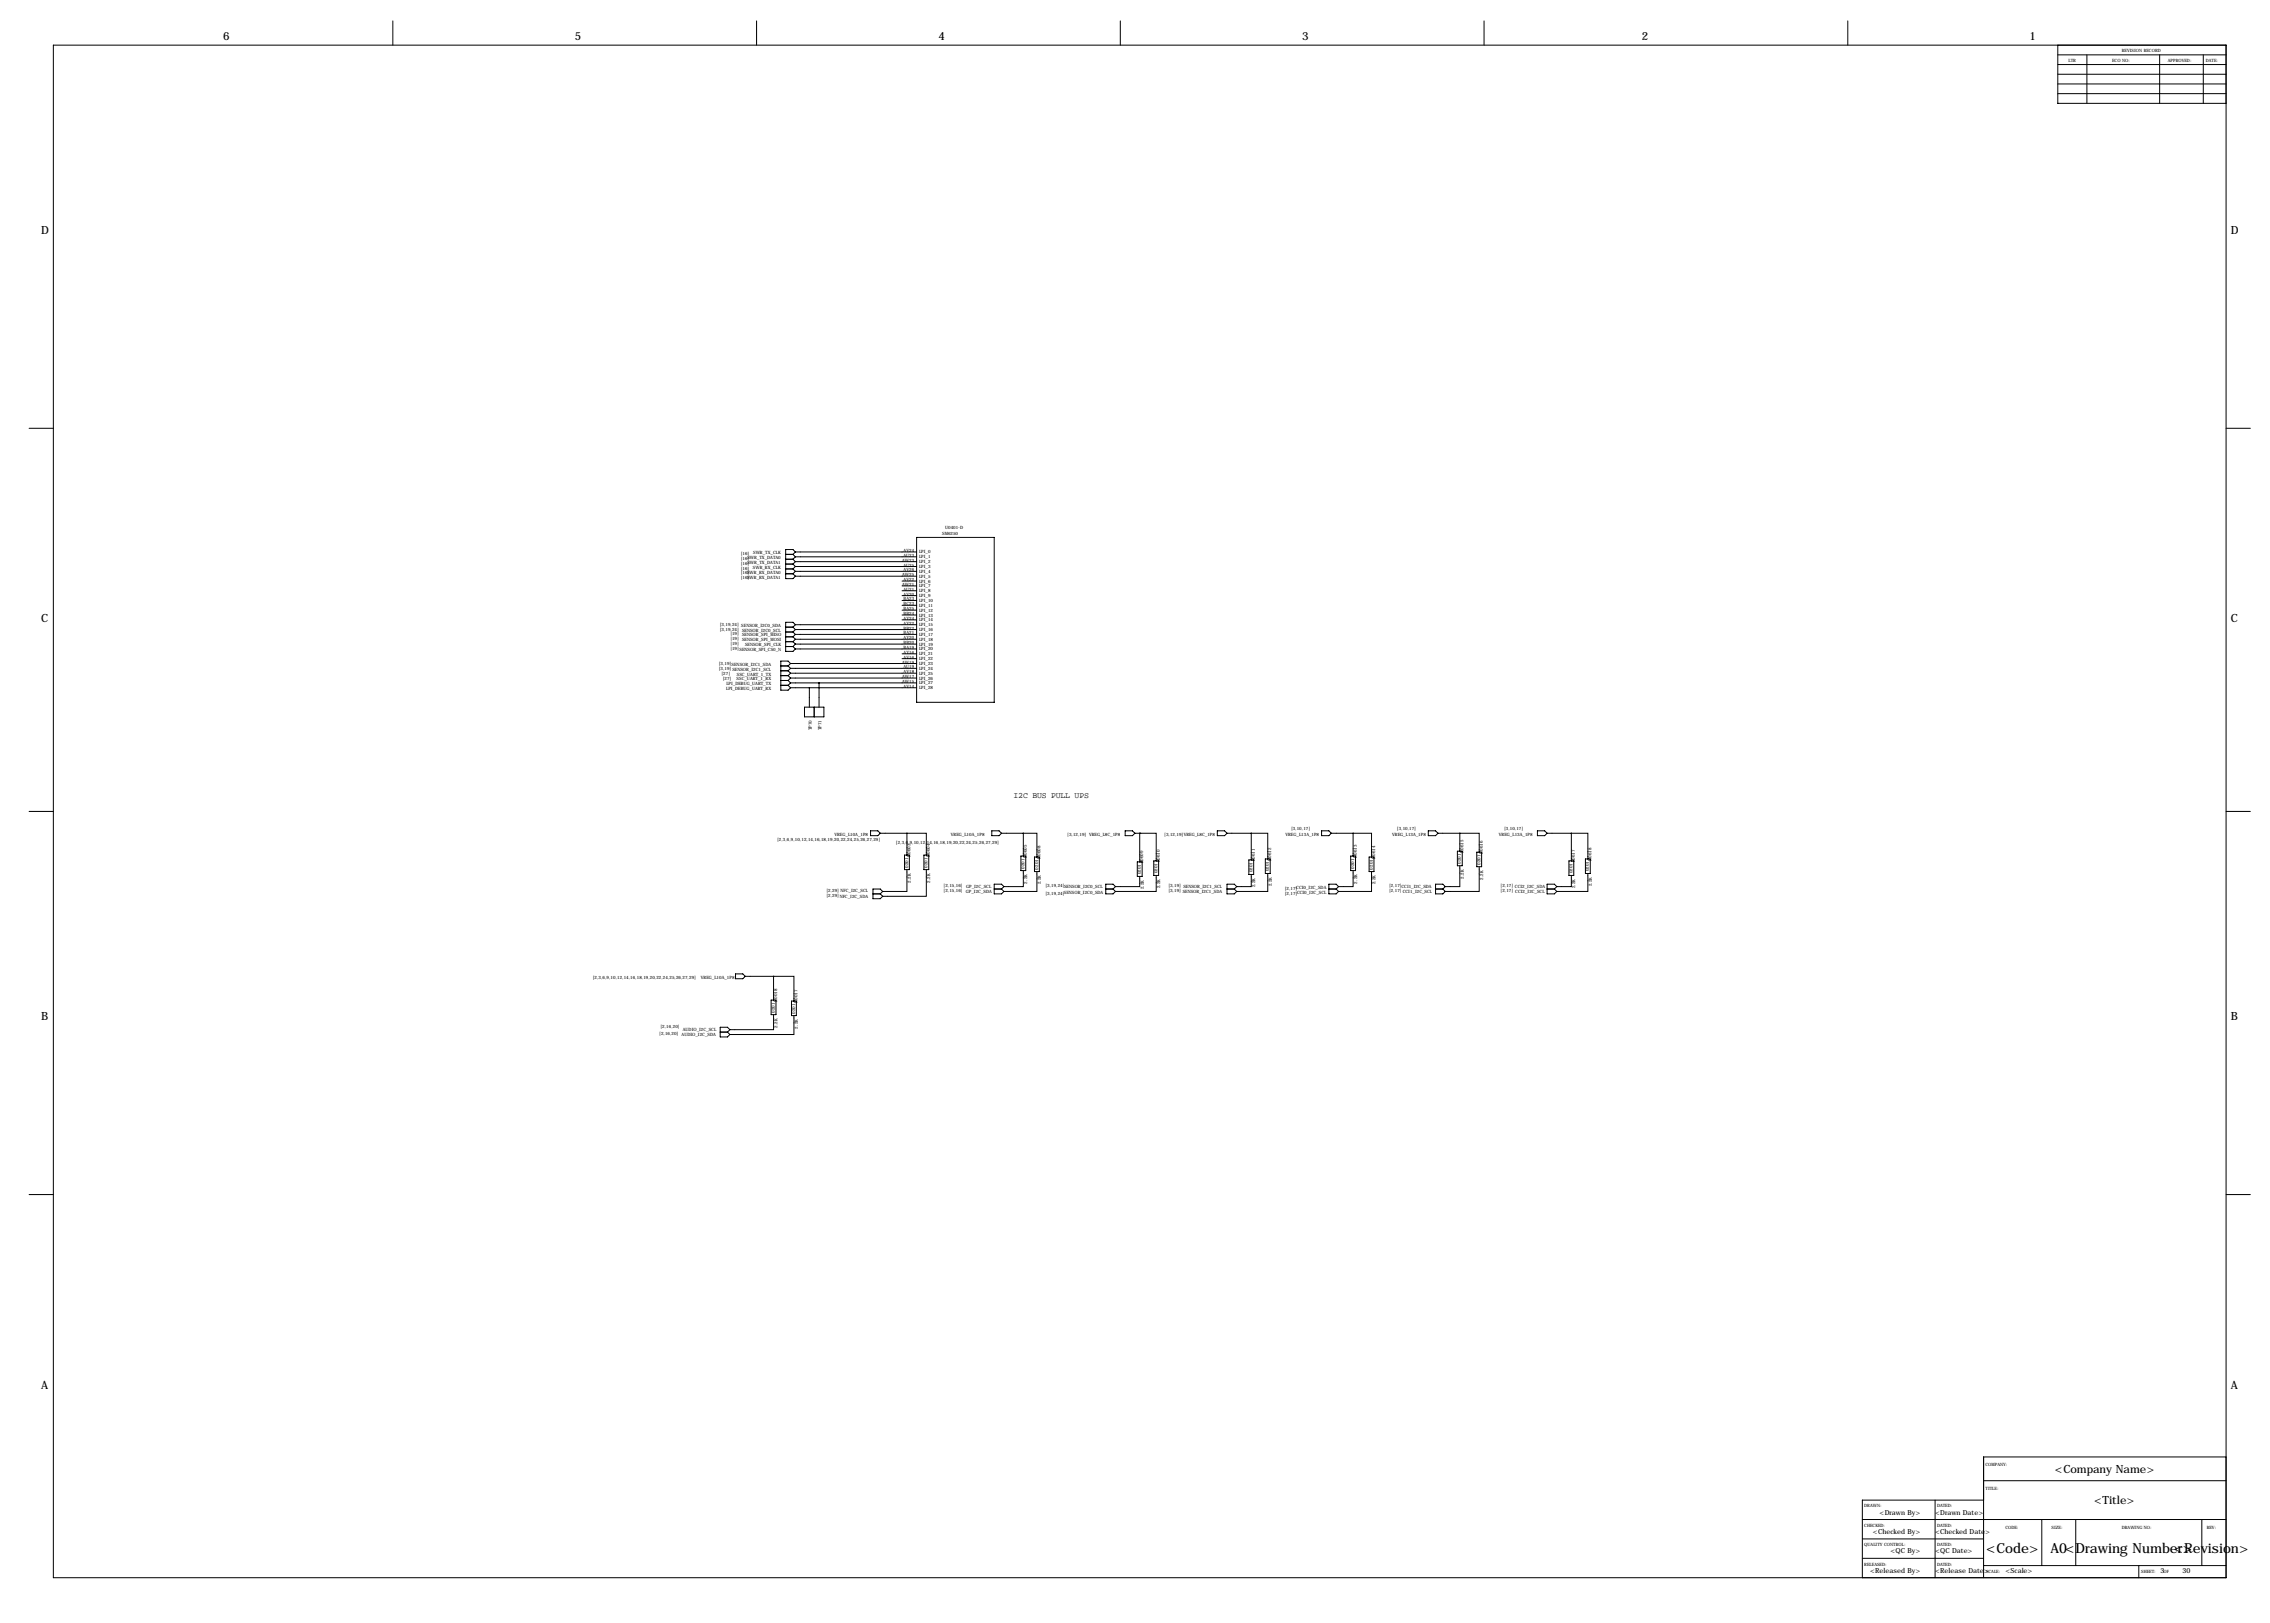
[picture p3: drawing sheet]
<svg xmlns="http://www.w3.org/2000/svg" width="1189mm" height="850mm" viewBox="0 0 1189 850" stroke-linecap="round" stroke-linejoin="round" font-family="sans-serif">
<defs><g id="words">
<g font-size="7.3">
<text x="1040" y="814">&lt;Code&gt;</text>
<text x="1074" y="814">A0&lt;Drawing Number&gt;</text>
<text x="1138" y="814">&lt;Revision&gt;</text>
</g>
<g font-size="5.9">
<text x="117" y="21">6</text>
<text x="301" y="21">5</text>
<text x="491" y="21">4</text>
<text x="682" y="21">3</text>
<text x="860" y="21">2</text>
<text x="1063" y="21">1</text>
<text x="22" y="123">D</text>
<text x="1168" y="123">D</text>
<text x="22" y="326">C</text>
<text x="1168" y="326">C</text>
<text x="22" y="534">B</text>
<text x="1168" y="534">B</text>
<text x="22" y="727">A</text>
<text x="1168" y="727">A</text>
<text x="1076" y="771">&lt;Company Name&gt;</text>
<text x="1097" y="788">&lt;Title&gt;</text>
</g>
<text font-size="4.3" x="531" y="418">I2C BUS PULL UPS</text>
<g font-size="3.6">
<text x="984" y="793">&lt;Drawn By&gt;</text>
<text x="1013" y="793">&lt;Drawn Date&gt;</text>
<text x="981" y="803">&lt;Checked By&gt;</text>
<text x="1013" y="803">&lt;Checked Date&gt;</text>
<text x="990" y="814">&lt;QC By&gt;</text>
<text x="1013" y="814">&lt;QC Date&gt;</text>
<text x="979" y="824">&lt;Released By&gt;</text>
<text x="1013" y="824">&lt;Release Date&gt;</text>
<text x="1050" y="824">&lt;Scale&gt;</text>
<text x="1132" y="824">3</text>
<text x="1143" y="824">30</text>
</g>
<g font-size="2.3">
<text x="1111" y="27">REVISION RECORD</text>
<text x="1083" y="33">LTR</text>
<text x="1106" y="33">ECO NO:</text>
<text x="1135" y="33">APPROVED:</text>
<text x="1155" y="33">DATE:</text>
<text x="494" y="280">SM6250</text>
<text x="495" y="277">U0401-D</text>
<text x="388" y="291">[16]</text>
<text x="388" y="293">[16]SWR_TX_DATA0</text>
<text x="394" y="290">SWR_TX_CLK</text>
<text x="473" y="292">AU23</text>
<text x="473" y="289">AV24</text>
<text x="481" y="290">LPI_0</text>
<text x="481" y="292">LPI_1</text>
<text x="388" y="296">[16]SWR_TX_DATA1</text>
<text x="388" y="298">[16]</text>
<text x="394" y="298">SWR_RX_CLK</text>
<text x="472" y="294">AW23</text>
<text x="473" y="297">AU25</text>
<text x="473" y="299">AV26</text>
<text x="481" y="295">LPI_2</text>
<text x="481" y="297">LPI_3</text>
<text x="388" y="301">[16]</text>
<text x="388" y="303">[16]</text>
<text x="391" y="301">SWR_RX_DATA0</text>
<text x="391" y="303">SWR_RX_DATA1</text>
<text x="472" y="302">AW25</text>
<text x="473" y="304">AV22</text>
<text x="481" y="300">LPI_4</text>
<text x="481" y="303">LPI_5</text>
<text x="481" y="305">LPI_6</text>
<text x="472" y="307">AW21</text>
<text x="473" y="309">AU21</text>
<text x="473" y="312">AV20</text>
<text x="481" y="308">LPI_7</text>
<text x="481" y="310">LPI_8</text>
<text x="473" y="314">BA23</text>
<text x="473" y="317">BC23</text>
<text x="481" y="313">LPI_9</text>
<text x="481" y="315">LPI_10</text>
<text x="481" y="318">LPI_11</text>
<text x="473" y="320">BA25</text>
<text x="473" y="322">BB24</text>
<text x="481" y="320">LPI_12</text>
<text x="481" y="323">LPI_13</text>
<text x="377" y="328">[3,19,24] SENSOR_I2C0_SDA</text>
<text x="473" y="325">AY24</text>
<text x="473" y="327">AY22</text>
<text x="473" y="330">BB22</text>
<text x="481" y="325">LPI_14</text>
<text x="481" y="328">LPI_15</text>
<text x="377" y="331">[3,19,24]</text>
<text x="383" y="335">[19]</text>
<text x="383" y="332">[19]</text>
<text x="389" y="333">SENSOR_SPI_MISO</text>
<text x="389" y="336">SENSOR_SPI_MOSI</text>
<text x="389" y="331">SENSOR_I2C0_SCL</text>
<text x="473" y="332">BA21</text>
<text x="473" y="335">AY20</text>
<text x="481" y="331">LPI_16</text>
<text x="481" y="333">LPI_17</text>
<text x="481" y="336">LPI_18</text>
<text x="383" y="338">[19]</text>
<text x="383" y="340">[19]SENSOR_SPI_CS0_N</text>
<text x="390" y="338">SENSOR_SPI_CLK</text>
<text x="473" y="337">BB20</text>
<text x="473" y="340">BA19</text>
<text x="481" y="338">LPI_19</text>
<text x="481" y="341">LPI_20</text>
<text x="472" y="347">AW19</text>
<text x="473" y="342">AY16</text>
<text x="473" y="345">AV16</text>
<text x="481" y="343">LPI_21</text>
<text x="481" y="346">LPI_22</text>
<text x="376" y="351">[3,19] SENSOR_I2C1_SCL</text>
<text x="376" y="348">[3,19]SENSOR_I2C1_SDA</text>
<text x="378" y="354">[27]</text>
<text x="386" y="354">SSC_UART_1_TX</text>
<text x="473" y="350">AU19</text>
<text x="473" y="353">AV18</text>
<text x="481" y="348">LPI_23</text>
<text x="481" y="351">LPI_24</text>
<text x="481" y="353">LPI_25</text>
<text x="379" y="356">[27]</text>
<text x="380" y="359">LPI_DEBUG_UART_TX</text>
<text x="386" y="356">SSC_UART_1_RX</text>
<text x="472" y="355">AW17</text>
<text x="472" y="358">AW15</text>
<text x="481" y="356">LPI_26</text>
<text x="481" y="358">LPI_27</text>
<text x="380" y="361">LPI_DEBUG_UART_RX</text>
<text x="473" y="360">AV14</text>
<text x="481" y="361">LPI_28</text>
<text x="425" y="382" transform="rotate(-90 425 382)">TP70</text>
<text x="430" y="382" transform="rotate(-90 430 382)">TP71</text>
<text x="437" y="438">VREG_L10A_1P8</text>
<text x="498" y="438">VREG_L10A_1P8</text>
<text x="673" y="438">VREG_L13A_1P8</text>
<text x="676" y="435">[3,10,17]</text>
<text x="729" y="438">VREG_L13A_1P8</text>
<text x="732" y="435">[3,10,17]</text>
<text x="785" y="438">VREG_L13A_1P8</text>
<text x="788" y="435">[3,10,17]</text>
<text x="407" y="441">[2,3,6,9,10,12,14,16,18,19,20,22,24,25,26,27,29]</text>
<text x="469" y="442">[2,3,6,9,10,12,14,16,18,19,20,22,24,25,26,27,29]</text>
<text x="559" y="438">[3,12,19] VREG_L8C_1P8</text>
<text x="610" y="438">[3,12,19]VREG_L8C_1P8</text>
<text x="477" y="449" transform="rotate(-90 477 449)">R0603</text>
<text x="487" y="449" transform="rotate(-90 487 449)">R0604</text>
<text x="538" y="449" transform="rotate(-90 538 449)">R0605</text>
<text x="545" y="450" transform="rotate(-90 545 450)">R0608</text>
<text x="711" y="449" transform="rotate(-90 711 449)">R0613</text>
<text x="720" y="450" transform="rotate(-90 720 450)">R0614</text>
<text x="766" y="447" transform="rotate(-90 766 447)">R0615</text>
<text x="777" y="447" transform="rotate(-90 777 447)">R0616</text>
<text x="476" y="454" transform="rotate(-90 476 454)">0201</text>
<text x="486" y="454" transform="rotate(-90 486 454)">0201</text>
<text x="537" y="455" transform="rotate(-90 537 455)">0201</text>
<text x="544" y="455" transform="rotate(-90 544 455)">0201</text>
<text x="599" y="452" transform="rotate(-90 599 452)">R0609</text>
<text x="607" y="452" transform="rotate(-90 607 452)">R0610</text>
<text x="657" y="451" transform="rotate(-90 657 451)">R0611</text>
<text x="666" y="451" transform="rotate(-90 666 451)">R0612</text>
<text x="709" y="455" transform="rotate(-90 709 455)">0201</text>
<text x="719" y="455" transform="rotate(-90 719 455)">0201</text>
<text x="765" y="452" transform="rotate(-90 765 452)">0201</text>
<text x="775" y="453" transform="rotate(-90 775 453)">0201</text>
<text x="825" y="452" transform="rotate(-90 825 452)">R0617</text>
<text x="833" y="451" transform="rotate(-90 833 451)">R0618</text>
<text x="597" y="458" transform="rotate(-90 597 458)">0201</text>
<text x="606" y="457" transform="rotate(-90 606 457)">0201</text>
<text x="656" y="457" transform="rotate(-90 656 457)">0201</text>
<text x="665" y="456" transform="rotate(-90 665 456)">0201</text>
<text x="767" y="460" transform="rotate(-90 767 460)">2.2K</text>
<text x="777" y="461" transform="rotate(-90 777 461)">2.2K</text>
<text x="824" y="457" transform="rotate(-90 824 457)">0201</text>
<text x="832" y="456" transform="rotate(-90 832 456)">0201</text>
<text x="433" y="467">[2,29] NFC_I2C_SCL</text>
<text x="477" y="462" transform="rotate(-90 477 462)">2.2K</text>
<text x="487" y="462" transform="rotate(-90 487 462)">2.2K</text>
<text x="494" y="467">[2,15,16]</text>
<text x="494" y="465">[2,15,16]</text>
<text x="506" y="468">GP_I2C_SDA</text>
<text x="506" y="465">GP_I2C_SCL</text>
<text x="538" y="463" transform="rotate(-90 538 463)">2.2K</text>
<text x="545" y="463" transform="rotate(-90 545 463)">2.2K</text>
<text x="548" y="465">[3,19,24]SENSOR_I2C0_SCL</text>
<text x="599" y="466" transform="rotate(-90 599 466)">2.2K</text>
<text x="608" y="465" transform="rotate(-90 608 465)">2.2K</text>
<text x="612" y="467">[3,19] SENSOR_I2C1_SDA</text>
<text x="612" y="465">[3,19] SENSOR_I2C1_SCL</text>
<text x="657" y="465" transform="rotate(-90 657 465)">2.2K</text>
<text x="666" y="464" transform="rotate(-90 666 464)">2.2K</text>
<text x="673" y="466">[2,17]CCI0_I2C_SDA</text>
<text x="711" y="463" transform="rotate(-90 711 463)">2.2K</text>
<text x="720" y="463" transform="rotate(-90 720 463)">2.2K</text>
<text x="727" y="467">[2,17] CCI1_I2C_SCL</text>
<text x="727" y="465">[2,17]CCI1_I2C_SDA</text>
<text x="786" y="467">[2,17]</text>
<text x="786" y="465">[2,17] CCI2_I2C_SDA</text>
<text x="794" y="468">CCI2_I2C_SCL</text>
<text x="825" y="465" transform="rotate(-90 825 465)">2.2K</text>
<text x="834" y="464" transform="rotate(-90 834 464)">2.2K</text>
<text x="433" y="470">[2,29]NFC_I2C_SDA</text>
<text x="548" y="468">[3,19,24]SENSOR_I2C0_SDA</text>
<text x="673" y="468">[2,17]CCI0_I2C_SCL</text>
<text x="310" y="513">[2,3,6,9,10,12,14,16,18,19,20,22,24,25,26,27,29]</text>
<text x="367" y="513">VREG_L10A_1P8</text>
<text x="407" y="525" transform="rotate(-90 407 525)">R0018</text>
<text x="418" y="525" transform="rotate(-90 418 525)">R0017</text>
<text x="406" y="530" transform="rotate(-90 406 530)">0201</text>
<text x="416" y="531" transform="rotate(-90 416 531)">0201</text>
<text x="346" y="539">[2,16,20]</text>
<text x="358" y="540">AUDIO_I2C_SCL</text>
<text x="407" y="538" transform="rotate(-90 407 538)">2.2K</text>
<text x="418" y="539" transform="rotate(-90 418 539)">2.2K</text>
<text x="345" y="542">[2,16,20]</text>
<text x="357" y="543">AUDIO_I2C_SDA</text>
<text x="1040" y="768">COMPANY:</text>
<text x="1040" y="781">TITLE:</text>
<text x="976" y="789">DRAWN:</text>
<text x="1014" y="789">DATED:</text>
<text x="976" y="800">CHECKED:</text>
<text x="1014" y="800">DATED:</text>
<text x="1050" y="801">CODE:</text>
<text x="1074" y="801">SIZE:</text>
<text x="1111" y="801">DRAWING NO:</text>
<text x="1156" y="801">REV:</text>
<text x="976" y="810">QUALITY CONTROL:</text>
<text x="1014" y="810">DATED:</text>
<text x="976" y="820">RELEASED:</text>
<text x="1014" y="820">DATED:</text>
<text x="1040" y="824">SCALE:</text>
<text x="1121" y="824">SHEET:</text>
<text x="1133" y="824">OF</text>
</g>
</g></defs>
<g fill="none" stroke="#000" stroke-width=".52">
<path d="M206 11v13M396 11v13M587 11v13M777 11v13M968 11v13M28 24h1138v802h-1138zM1078 24v30h88M1078 39h88M1078 29h88M1078 34h88M1093 29v25M1131 29v25"/>
<path d="M1154 29v25M1078 44h88M1078 49h88M15 224h13M1166 224h13M411 290h4M411 293h4M411 295h4M411 298h4M415 290l2 2M415 293l2 1M415 295l2 2"/>
<path d="M415 298l2 1M417 289h63M417 292h63M417 294h63M417 297h63M417 299h63M417 289l-2-1h-4v15h4l2-1M417 289l-2 1M417 292l-2 1M417 294l-2 1M417 297l-2 1M417 299l-2 2"/>
<path d="M480 281h41v87h-41zM411 301h4M415 301l2 1M417 302h63M472 304h8M472 307h8M472 309h8M472 312h8M472 314h8M472 317h8M472 320h8M411 328h4"/>
<path d="M411 331h4M411 334h4M411 336h4M411 339h4M415 328l2 2M415 331l2 1M415 334l2 1M415 336l2 1M415 339l2 1M417 327h63M417 330h63M417 332h63"/>
<path d="M417 335h63M417 337h63M417 340h63M417 327l-2-1h-4v15h4l2-1M417 327l-2 1M417 330l-2 1M417 332l-2 2M417 335l-2 1M417 337l-2 2M472 322h8M472 325h8M409 349h4"/>
<path d="M409 351h4M409 354h4M409 356h4M409 359h4M413 349l1 1M413 351l1 2M413 354l1 1M413 356l1 2M413 359l1 1M414 347h66M414 350h66M414 353h66"/>
<path d="M414 355h66M414 358h66M414 347l-1-1h-4v15h4l1-1M414 347l-1 2M414 350l-1 1M414 353l-1 1M414 355l-1 1M414 358l-1 1M429 358v12M472 342h8M472 345h8M414 360h66"/>
<path d="M421 370h10v5h-10zM424 360v10M426 370v5M15 425h13M456 435h4l1 1-1 2h-4zM461 436h14M475 436h10v12M475 436v12M519 435h4l2 1-2 2h-4zM525 436h11M536 436h7v13M536 436v12"/>
<path d="M589 435h4l1 1-1 2h-4zM594 436h3M597 436h.1M597 436h9v15M597 436v15M638 435h3l2 1-2 2h-3zM643 436h12M655 436h9v14M655 436v14M692 435h4l1 1-1 2h-4zM697 436h12M709 436h9v13"/>
<path d="M709 436v12M748 435h4l1 1-1 2h-4zM753 436h12M765 436h10v10M765 436v10M805 435h4l1 1-1 2h-4zM810 436h13M823 436h9v14M823 436v15M1166 425h13M474 448h2v7h-2zM475 455v12h-13"/>
<path d="M484 448h2v7h-2zM485 455v14h-23M535 448h2v8h-2zM536 456v8h-10M542 449h2v7h-2zM543 456v11h-17M596 451h2v8h-2zM597 459v5h-13M604 451h3v7h-3zM606 458v9h-22M654 450h3v8h-3zM655 458v6h-7"/>
<path d="M663 450h2v7h-2zM664 457v10h-16M707 448h3v8h-3zM709 456v8h-8M717 449h3v7h-3zM718 456v11h-17M763 446h3v7h-3zM765 453v11h-8M773 446h3v8h-3zM775 454v13h-18M822 451h2v7h-2zM823 458v6h-8"/>
<path d="M830 450h3v7h-3zM832 457v10h-17M457 468h4M461 468l1 1M462 467l-1-1h-4v5h4l1-2M462 467l-1 1M521 466h4M525 466l1 1M526 464l-1-1h-4v5h4l1-1M526 464l-1 2M579 466h4M583 466l1 1"/>
<path d="M584 464l-1-1h-4v5h4l1-1M584 464l-1 2M643 466h3M646 466l2 1M648 464l-2-1h-3v5h3l2-1M648 464l-2 2M696 466h4M700 466l1 1M701 464l-1-1h-4v5h4l1-1M701 464l-1 2M752 466h4M756 466l1 1"/>
<path d="M757 464l-1-1h-4v5h4l1-1M757 464l-1 2M810 466h4M814 466l1 1M815 464l-1-1h-4v5h4l1-1M815 464l-1 2M385 510h4l1 1-1 2h-4zM390 511h15M405 511h11v13M405 511v13M382 539l-1-1h-4v5h4l1-1M382 539l-1 2"/>
<path d="M404 524h2v7h-2zM405 531v8h-23M415 524h2v8h-2zM416 532v10h-34M377 541h4M381 541l1 1M15 626h13M1166 626h13M1039 775h127M1166 763h-127v63M975 796h191M1013 786v40"/>
<path d="M1039 786h-64v40M1069 796v24M1087 796v24M1153 796v24M975 806h64M975 816h64M1039 820h127M1120 820v6"/>
</g>
<use href="#words"/>
</svg>
